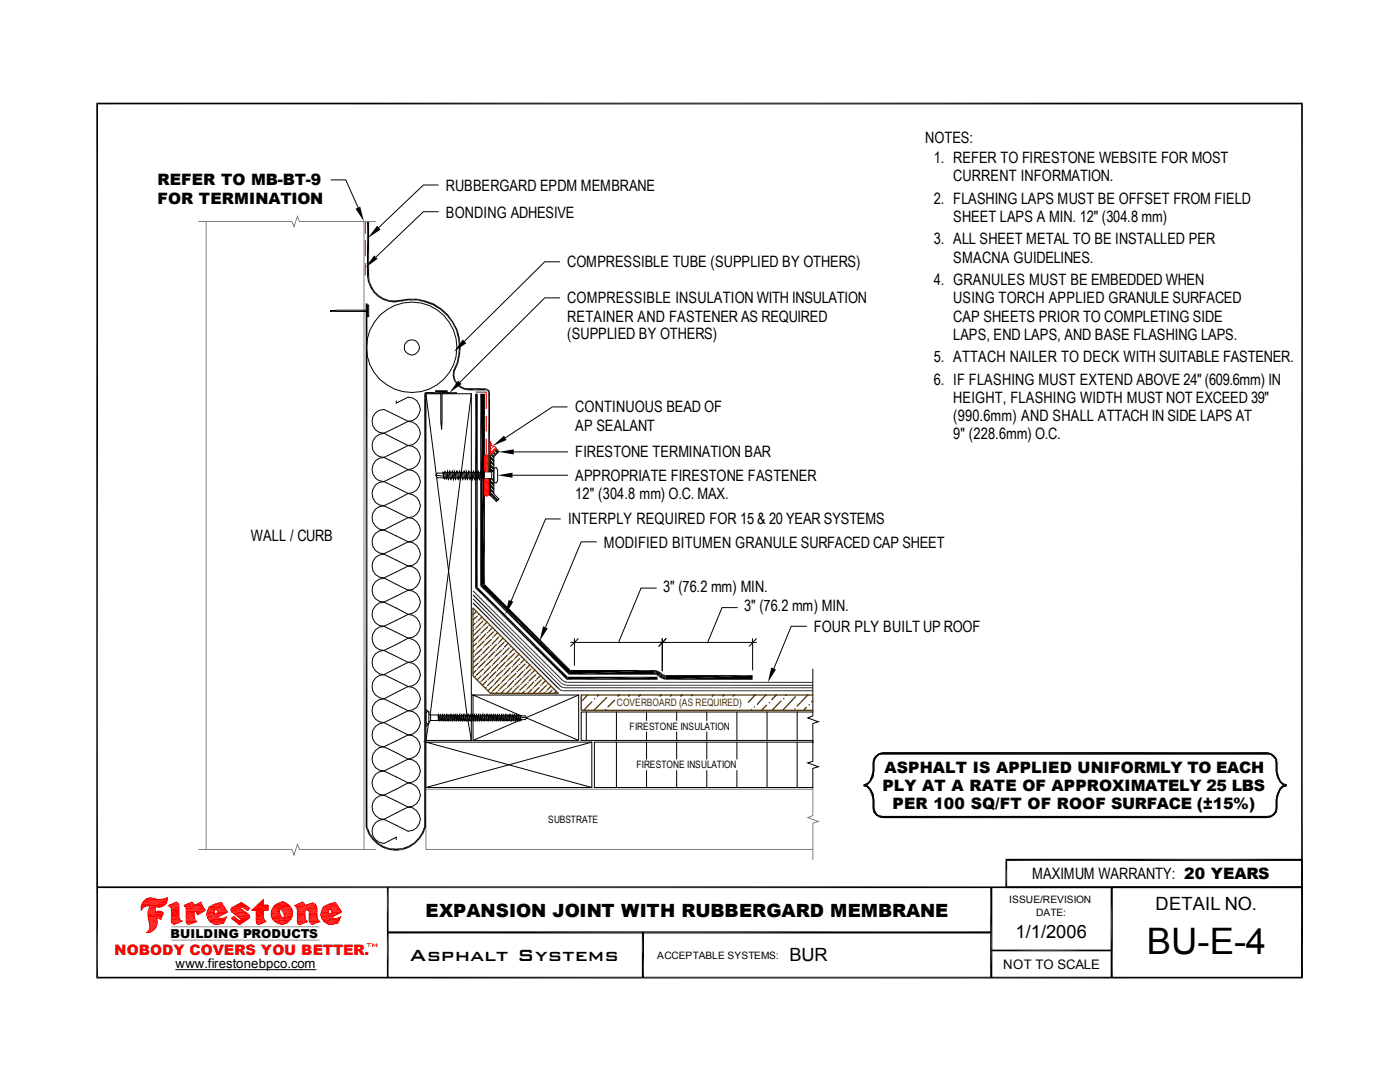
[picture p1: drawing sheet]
<svg xmlns="http://www.w3.org/2000/svg" width="279mm" height="216mm" viewBox="0 0 279 216" stroke-linecap="round" stroke-linejoin="round" font-family="sans-serif">
<defs><g id="words">
<text font-size="7.3" x="228.9" y="190.4">BU-E-4</text>
<text font-size="4.3" x="81.8" y="191.7">Asphalt Systems</text>
<g font-size="3.6">
<text x="84.9" y="182.9">EXPANSION JOINT WITH RUBBERGARD MEMBRANE</text>
<text x="230.6" y="181.6">DETAIL NO.</text>
<text x="157.6" y="191.9">BUR</text>
<text x="202.7" y="187.1">1/1/2006</text>
</g>
<g font-size="3.1">
<text x="184.7" y="28.4">NOTES:</text>
<text x="186.4" y="32.5">1. REFER TO FIRESTONE WEBSITE FOR MOST</text>
<text x="31.4" y="37">REFER TO MB-BT-9</text>
<text x="31.4" y="40.6">FOR TERMINATION</text>
<text x="89" y="38">RUBBERGARD EPDM MEMBRANE</text>
<text x="186.4" y="40.6">2. FLASHING LAPS MUST BE OFFSET FROM FIELD</text>
<text x="190.2" y="36.2">CURRENT INFORMATION.</text>
<text x="89" y="43.4">BONDING ADHESIVE</text>
<text x="190.2" y="44.3">SHEET LAPS A MIN. 12&quot; (304.8 mm)</text>
<text x="113.2" y="53.3">COMPRESSIBLE TUBE (SUPPLIED BY OTHERS)</text>
<text x="186.4" y="48.8">3. ALL SHEET METAL TO BE INSTALLED PER</text>
<text x="190.2" y="52.4">SMACNA GUIDELINES.</text>
<text x="186.4" y="56.9">4. GRANULES MUST BE EMBEDDED WHEN</text>
<text x="113.2" y="60.5">COMPRESSIBLE INSULATION WITH INSULATION</text>
<text x="113.2" y="64.2">RETAINER AND FASTENER AS REQUIRED</text>
<text x="190.2" y="60.5">USING TORCH APPLIED GRANULE SURFACED</text>
<text x="190.2" y="64.2">CAP SHEETS PRIOR TO COMPLETING SIDE</text>
<text x="113.2" y="67.7">(SUPPLIED BY OTHERS)</text>
<text x="190.2" y="67.8">LAPS, END LAPS, AND BASE FLASHING LAPS.</text>
<text x="186.4" y="72.3">5. ATTACH NAILER TO DECK WITH SUITABLE FASTENER.</text>
<text x="186.4" y="76.8">6. IF FLASHING MUST EXTEND ABOVE 24&quot; (609.6mm) IN</text>
<text x="114.8" y="82.3">CONTINUOUS BEAD OF</text>
<text x="190.2" y="80.4">HEIGHT, FLASHING WIDTH MUST NOT EXCEED 39&quot;</text>
<text x="114.8" y="85.9">AP SEALANT</text>
<text x="190.2" y="84.1">(990.6mm) AND SHALL ATTACH IN SIDE LAPS AT</text>
<text x="190.2" y="87.6">9&quot; (228.6mm) O.C.</text>
<text x="114.8" y="95.9">APPROPRIATE FIRESTONE FASTENER</text>
<text x="114.8" y="91.3">FIRESTONE TERMINATION BAR</text>
<text x="114.8" y="99.6">12&quot; (304.8 mm) O.C. MAX.</text>
<text x="50" y="107.9">WALL / CURB</text>
<text x="113.4" y="104.6">INTERPLY REQUIRED FOR 15 &amp; 20 YEAR SYSTEMS</text>
<text x="120.5" y="109.3">MODIFIED BITUMEN GRANULE SURFACED CAP SHEET</text>
<text x="132.3" y="118.1">3&quot; (76.2 mm) MIN.</text>
<text x="148.5" y="122">3&quot; (76.2 mm) MIN.</text>
<text x="162.4" y="126.2">FOUR PLY BUILT UP ROOF</text>
<text x="176.5" y="154.2">ASPHALT IS APPLIED UNIFORMLY TO EACH</text>
<text x="176.1" y="157.8">PLY AT A RATE OF APPROXIMATELY 25 LBS</text>
<text x="178.1" y="161.5">PER 100 SQ/FT OF ROOF SURFACE (±15%)</text>
<text x="206" y="175.4">MAXIMUM WARRANTY: 20 YEARS</text>
</g>
<text font-size="2.9" fill="#f00" x="22.9" y="190.6">NOBODY COVERS YOU BETTER.</text>
<g font-size="2.6">
<text x="35.1" y="193.2">www.firestonebpco.com</text>
<text x="200.2" y="193.3">NOT TO SCALE</text>
</g>
<text font-size="2.5" x="34" y="187.1">BUILDING PRODUCTS</text>
<text font-size="2" fill="#4c3900" x="123.1" y="141">COVERBOARD (AS REQUIRED)</text>
<g font-size="2">
<text x="125.6" y="145.6">FIRESTONE INSULATION</text>
<text x="127" y="153.3">FIRESTONE INSULATION</text>
<text x="109.4" y="164.3">SUBSTRATE</text>
<text x="201.4" y="180.1">ISSUE/REVISION</text>
<text x="206.8" y="182.7">DATE:</text>
<text x="131.1" y="191.3">ACCEPTABLE SYSTEMS:</text>
</g>
<text font-size="1.4" fill="#f00" x="73.2" y="189.1">TM</text>
</g></defs>
<path d="M39.6 44.2h18.7l.4 1 .7-2 .4 1h15.1M41.1 44.2v125.3M72.6 44.2v125.3M162.2 157.5h-77.2v12h77.2M162.2 157.1v5.6l-1 .5 2.1 .7-1.1 .4v7.2M39.6 169.5h18.7l.4 1.1 .7-2.1 .4 1h15.1" fill="none" stroke="#808080" stroke-width=".2"/>
<g fill="none" stroke="#000" stroke-width=".2">
<path d="M66 35.9h3l2.5 5.5M87.5 36.9h-3l-8.9 8.5M80.1 59.9h.1M87.5 42.2h-3l-9.5 9.1M111.7 59.4h-3l-16.9 16.9M111.7 52.2h-3l-16 15.9M73.3 60.9h.3v2.3h-.3zM73.3 61.9h-6l-1.4 .2h7.4M85 78.6l8.2 64.2M87 78h2.2v.1h-2.2zM88 78.1v6.1l.1 1.5 .1-7.6M94.1 78.6l-8.2 64"/>
<path d="M76.6 96.1a2.41 2.41 0 0 0-2.3 2.4 2.41 2.41 0 0 0 2.3 2.4M76.6 91.3a2.41 2.41 0 0 0-2.3 2.4 2.41 2.41 0 0 0 2.3 2.4M76.6 86.4a2.41 2.41 0 0 0-2.3 2.5 2.41 2.41 0 0 0 2.3 2.4M76.6 96.1l4.8 2.4M76.6 91.3l4.8 2.4M76.6 86.4l4.8 2.5M79.1 80v.4l2.3-1.2a2.41 2.41 0 0 1 2.5 2.5 2.41 2.41 0 0 1-2.5 2.4M81.4 98.5a2.41 2.41 0 0 1 2.5 2.4 2.41 2.41 0 0 1-2.5 2.4M81.4 93.7a2.37 2.37 0 0 1 2.5 2.4 2.37 2.37 0 0 1-2.5 2.4M81.4 88.9a2.41 2.41 0 0 1 2.5 2.4 2.41 2.41 0 0 1-2.5 2.4M81.4 84.1a2.41 2.41 0 0 1 2.5 2.4 2.41 2.41 0 0 1-2.5 2.4M81.4 84.1l-4.8-2.4a2.37 2.37 0 0 0-2.3 2.4 2.37 2.37 0 0 0 2.3 2.3"/>
<path d="M81.4 98.5l-4.8 2.4M81.4 93.7l-4.8 2.4M81.4 88.9l-4.8 2.4M81.4 84.1l-4.8 2.3M87 94.8l1.5 .2M88.4 94.2l.2 1.3zM88.4 94.4h-1.1l-.3 .4 .3 .5h1.3M88.5 94.3h.2M88.6 95.3h.3M88.8 94.1l.2 .2 .2 1-.1 .3-.2-.3-.2-1zM89 94.3h.2M89.2 95.3h.1"/>
<path d="M89.3 94l.3 1.3-.1 .4-.2-.4zM89.4 94.3h.3M89.6 95.3h.2M89.7 94l.4 1.3-.1 .4-.3-1.4zM89.9 94.3h.3M90.1 95.3h.2M90.3 94l.1 .3 .1 1.4-.3-1.4zM90.4 94.3h.3M90.5 95.3h.3M90.7 94l.3 1.3-.1 .4-.1-.4zM90.8 94.3h.3M91 95.3h.3"/>
<path d="M91.2 94l.3 1.3-.1 .4-.3-1.4zM91.4 94.3h.2M91.5 95.3h.2M91.7 94l.2 .3v1.4l-.2-.4zM91.9 94.3h.1M91.9 95.3h.3M92.1 94l.4 1.3-.1 .4-.4-1.4zM92.3 94.3h.2M92.5 95.3h.2M92.6 94l.4 1.3-.1 .4-.4-1.4zM92.8 94.3h.2M93 95.3h.1"/>
<path d="M93 94l.4 1.3-.1 .4-.2-.4zM93.2 94.3h.3M93.4 95.3h.2M93.6 94l.3 1.3-.1 .4-.3-1.4zM93.7 94.3h.3M93.9 95.3h.2M94.1 94l.1 .3v1.4l-.2-1.4zM94.2 94.3h.2M94.3 95.3h.3M94.5 94l.3 1.3-.1 .4-.3-1.4zM94.7 94.3h.2M94.8 95.3h.3"/>
<path d="M95 94l.3 1.3-.1 .4-.3-1.4zM95.2 94.3h.2M95.3 95.3h.2M95.4 94l.4 1.3-.1 .4-.2-.4zM95.6 94.3h.2M95.8 95.3h.2M95.9 94l.4 1.3-.1 .4-.4-1.4zM96.3 94.1v1.4h1.8M96.3 94.1h1.8M96.3 94.1l-.2 .2M97.9 94.1v-3.3l1.2-1.2 .5 .5-1 1v7.5l1 1-.5 .5-1.2-1.2v-3.4M97.9 98.3l1.5 1.5"/>
<path d="M97.9 97.5l.7 .7M97.9 96.7l.7 .8M97.9 95.9l.7 .7M97.9 93.6l.5 .4M97.9 92.7l.7 .8M97.9 91.9l.7 .7M97.9 91.1l.7 .8M97.9 98.6l1.3 1.3M97.9 97.8l.7 .7M97.9 97l.7 .7M97.9 96.2l.7 .7M97.9 93.8l.3 .3"/>
<path d="M97.9 93l.7 .7M97.9 92.2l.7 .7M97.9 91.4l.7 .7M98 90.7l.6 .7M98 95.5l.6 .6M98.1 95.5l.5 .3M98.1 90.6l.5 .4M98.4 90.3l.5 .5M98.5 95.8h.1M98.5 90.2l.5 .5M98.6 93.4l.5-.1 .2 .5v2.1l-.2 .5-.5-.1zM98.6 93.9l-.5 .2v1.4"/>
<path d="M98.8 89.9l.4 .5M98.9 89.7l.5 .6M102.3 94.8h11M102.5 90.2h10.8M113.2 81.2h-3l-9.4 6.2M76.6 115.3a2.41 2.41 0 0 0-2.3 2.4 2.41 2.41 0 0 0 2.3 2.4M76.6 105.7a2.37 2.37 0 0 0-2.3 2.4 2.37 2.37 0 0 0 2.3 2.4l4.8-2.4M76.6 100.9a2.41 2.41 0 0 0-2.3 2.4 2.41 2.41 0 0 0 2.3 2.4M76.6 115.3l4.8 2.5M76.6 105.7l4.8 2.4M76.6 100.9l4.8 2.4M81.4 117.8a2.41 2.41 0 0 1 2.5 2.4 2.41 2.41 0 0 1-2.5 2.4"/>
<path d="M81.4 112.9a2.41 2.41 0 0 1 2.5 2.5 2.41 2.41 0 0 1-2.5 2.4M81.4 112.9l-4.8-2.3a2.37 2.37 0 0 0-2.3 2.3 2.37 2.37 0 0 0 2.3 2.4M81.4 108.1a2.41 2.41 0 0 1 2.5 2.4 2.41 2.41 0 0 1-2.5 2.4M81.4 103.3a2.41 2.41 0 0 1 2.5 2.4 2.41 2.41 0 0 1-2.5 2.4M81.4 117.8l-4.8 2.3M81.4 112.9l-4.8 2.4M81.4 103.3l-4.8 2.4M111.8 103.5h-2.9l-6.9 16.4M119 108.1h-3l-7.1 17M131 117.3h-3.1l-4.5 10.9M76.6 139.4a2.37 2.37 0 0 0-2.3 2.4 2.37 2.37 0 0 0 2.3 2.4M76.6 134.6a2.41 2.41 0 0 0-2.3 2.4 2.41 2.41 0 0 0 2.3 2.4"/>
<path d="M76.6 129.8a2.41 2.41 0 0 0-2.3 2.4 2.41 2.41 0 0 0 2.3 2.4M76.6 125a2.41 2.41 0 0 0-2.3 2.4 2.41 2.41 0 0 0 2.3 2.4M76.6 120.1a2.41 2.41 0 0 0-2.3 2.5 2.41 2.41 0 0 0 2.3 2.4M76.6 139.4l4.8 2.4M76.6 134.6l4.8 2.4M76.6 129.8l4.8 2.4M76.6 125l4.8 2.3M76.6 120.1l4.8 2.5M81.4 137a2.41 2.41 0 0 1 2.5 2.4 2.41 2.41 0 0 1-2.5 2.4M81.4 132.2a2.41 2.41 0 0 1 2.5 2.4 2.41 2.41 0 0 1-2.5 2.4M81.4 127.3a2.41 2.41 0 0 1 2.5 2.5 2.41 2.41 0 0 1-2.5 2.4M81.4 122.6a2.37 2.37 0 0 1 2.5 2.4 2.37 2.37 0 0 1-2.5 2.3"/>
<path d="M81.4 137l-4.8 2.4M81.4 132.2l-4.8 2.4M81.4 127.3l-4.8 2.5M81.4 122.6l-4.8 2.4M94.4 138.7v9h21.1v-9h-21.1l9.7 4.1M112.5 137.8h49.7M112.8 137.2h49.4M113 136.7h49.2M113.3 136.1h48.9M113.9 128.2h37.1M114.6 127.4v5.4M115.4 127.4l-1.5 1.5"/>
<path d="M115.5 138.7l-10.4 4.5M132.2 127.4v6.5M132.9 127.4l-1.4 1.5M147.2 121.2h-3.1l-2.9 7M150.2 127.4v6.3M151 127.4l-1.5 1.5M161 125h-3.1l-3.5 8.4M162.2 133.5v9.3l-1 .5 2.1 .7-1.1 .4v3.7h-43.6v9h43.6v-3.8l1.1-.3-2.1-.8 1-.3v-4.2h-46.2v-5.6h46.2M76.6 158.7a2.41 2.41 0 0 0-2.3 2.4 2.41 2.41 0 0 0 2.3 2.4M76.6 153.8a2.41 2.41 0 0 0-2.3 2.5 2.41 2.41 0 0 0 2.3 2.4M76.6 149a2.41 2.41 0 0 0-2.3 2.4 2.41 2.41 0 0 0 2.3 2.4M76.6 144.2a2.41 2.41 0 0 0-2.3 2.4 2.41 2.41 0 0 0 2.3 2.4"/>
<path d="M76.6 158.7l4.8 2.3M76.6 153.8l4.8 2.4M76.6 149l4.8 2.5M76.6 144.2l4.8 2.4M81.4 156.2a2.41 2.41 0 0 1 2.5 2.4 2.41 2.41 0 0 1-2.5 2.4M81.4 151.5a2.37 2.37 0 0 1 2.5 2.3 2.37 2.37 0 0 1-2.5 2.4M81.4 146.6a2.41 2.41 0 0 1 2.5 2.5 2.41 2.41 0 0 1-2.5 2.4M81.4 141.8a2.41 2.41 0 0 1 2.5 2.4 2.41 2.41 0 0 1-2.5 2.4M81.4 156.2l-4.8 2.5M81.4 151.5l-4.8 2.3M81.4 146.6l-4.8 2.4M81.4 141.8l-4.8 2.4"/>
<path d="M85 148.1v9h33.1v-9h-33.1l33.1 9M85 141.6l.6 .5M85.2 142l.4 .1v2.3h-.4l-.2-.3v-1.7zM85.5 144.4l-.5 3.3M85.6 143.9v.3M85.6 142.5l.3 .2M85.6 144.4l-.6 .5M85.9 142.7h1.6v1.1M85.9 142.7v1.1l-.3 .2M85.9 143.8h1.6M87.5 142.6l.3 1.1-.1 .1-.2-.1zM87.5 143.7v.1"/>
<path d="M87.6 142.8h.2M87.8 143.7h.2M87.9 142.6l.2 .2v1l-.3-1zM88.1 142.8h.1M88.1 143.7h.2M88.3 142.6l.3 1.1-.1 .1-.2-.1zM88.4 142.8h.2M88.6 143.7h.1M88.6 142.6l.2 .2v1l-.2-1zM88.8 142.8h.2M88.9 143.7h.2M89.1 142.6l.2 1.1-.1 .1-.1-.1z"/>
<path d="M89.2 142.8h.1M89.3 143.7h.2M89.4 142.6l.2 .2v1l-.3-1zM89.6 142.8h.1M89.7 143.7h.1M89.8 142.6l.3 1.1-.1 .1-.2-.1zM89.9 142.8h.2M90.1 143.7h.2M90.2 142.6l.1 .2v1l-.2-1zM90.3 142.8h.2M90.4 143.7h.2M90.6 142.6l.2 1.2-.2-.1z"/>
<path d="M90.7 142.8h.1M90.8 143.7h.2M90.9 142.6l.2 .2v1l-.3-1zM91.1 142.8h.2M91.2 143.7h.2M91.3 142.6l.1 .2 .1 1-.1-.1zM91.4 142.8h.2M91.5 143.7h.3M91.7 142.6l.2 1.1v.1l-.3-1zM91.8 142.8h.2M91.9 143.7h.2M92 142.6l.2 .2 .1 1-.2-.1z"/>
<path d="M92.2 142.8h.2M92.3 143.7h.2M92.5 142.6l.2 1.1-.1 .1-.2-1zM92.5 142.8h.3M92.7 143.7h.2M92.8 142.6l.2 .2v1l-.1-.1zM93 142.8h.1M93 143.7h.3M93.2 142.6l.3 1.1-.1 .1-.3-1zM93.3 142.8h.3M93.4 143.7l.7 4M93.5 143.7h.1"/>
<path d="M93.6 142.6l.1 .2 .1 1-.2-.1zM93.7 142.8h.2M94 142.6l.2 1.1-.1 .1-.2-1zM94.2 143.7h.2M94.3 142.6l.2 .2 .1 1-.2-.1zM94.3 142.8h-.2v-64.2h-9.1v69.1h9.1v-4h-.3M94.5 142.8h.2M94.6 143.7h.2M94.7 142.6l.3 1.1-.1 .1-.2-1zM94.8 142.8h.3M95 143.7h.2M95.1 142.6l.1 .2 .1 1-.1-.1z"/>
<path d="M95.2 142.8h.2M95.3 143.7h.3M95.5 142.6l.3 1.1-.1 .1-.3-1zM95.6 142.8h.2M95.8 143.7h.1M95.8 142.6l.2 .2 .1 1-.2-.1zM96 142.8h.2M96.1 143.7h.2M96.3 142.6l.2 1.1-.1 .1-.1-.1zM96.4 142.8h.2M96.5 143.7h.2M96.6 142.6l.2 .2v1z"/>
<path d="M96.8 142.8h.1M96.9 143.7h.1M97 142.6l.3 1.1-.1 .1-.2-.1zM97.1 142.8h.3M97.3 143.7h.2M97.4 142.6l.1 .2v1zM97.5 142.8h.2M97.6 143.7h.2M97.8 142.6l.2 1.1v.1l-.2-.1zM97.9 142.8h.1M98 143.7h.2M98.1 142.6l.2 .2v1l-.3-1z"/>
<path d="M98.3 142.8h.2M98.4 143.7h.2M98.6 142.6l.2 1.1-.1 .1-.1-.1zM98.6 142.8h.2M98.8 143.7h.2M98.9 142.6l.2 .2v1l-.3-1zM99.1 142.8h.1M99.1 143.7h.2M99.3 142.6l.3 1.1-.1 .1-.2-.1zM99.4 142.8h.2M99.6 143.7h.1M99.7 142.6l.1 .2v1l-.2-1z"/>
<path d="M99.8 142.8h.2M99.9 143.7h.2M100.1 142.6l.2 1.1-.1 .1-.1-.1zM100.2 142.8h.1M100.3 143.7h.2M100.4 142.6l.2 .2v1l-.3-1zM100.6 142.8h.2M100.7 143.7h.1M100.8 142.6l.3 1.1-.1 .1-.2-.1zM100.9 142.8h.2M101.1 143.7h.2M101.2 142.6l.1 .2v1l-.2-1z"/>
<path d="M101.3 142.8h.2M101.4 143.7h.2M101.6 142.6l.2 1.2-.2-.1zM101.7 142.8h.2M101.8 143.7h.2M101.9 142.6l.2 .2v1l-.2-1zM102.1 142.8h.2M102.2 143.7h.2M102.4 142.6l.1 1.2-.1-.1zM102.4 142.8h.2M102.5 143.7h.3M102.7 142.6l.2 .2v1l-.3-1z"/>
<path d="M102.9 142.8h.1M103 143.7h.1M103 142.6l.2 .2 .1 1-.2-.1zM103.2 142.8h.2M103.3 143.7h.2M103.5 142.7l.2 1-.1 .1-.2-1zM103.5 142.8h.3M103.7 143.7h.2l-9.5 4M103.8 142.7l.2 1.1zM103.9 142.8h.9l.4 .5-.4 .3h-.8M103.9 143.1l1.3 .2M105.1 143.3l10.4 4.4"/>
<path d="M117 142.1v5.6M118.1 148.1l-33.1 9M123 142.1v5.6M123 148.1v9M129 142.1v1.7M129 146v1.7M129 148.1v3.4M129 153.8v3.3M135 142.1v1.7M135 146v1.7M135 148.1v3.4M135 153.8v3.3"/>
<path d="M141.1 142.1v1.7M141.1 146v1.7M141.1 148.1v3.4M141.1 153.8v3.3M147.1 142.1v5.6M147.1 148.1v3.4M147.1 153.8v3.3M153.1 142.1v5.6M153.1 148.1v9M159.1 142.1v5.6M159.1 148.1v9M76.6 163.5a2.41 2.41 0 0 0-2.3 2.4 2.41 2.41 0 0 0 2.3 2.4l2.5-1.3v.6"/>
<path d="M81.4 161a2.41 2.41 0 0 1 2.5 2.4 2.41 2.41 0 0 1-2.5 2.5l-4.8-2.4M81.4 161l-4.8 2.5"/>
<circle cx="82.2" cy="69.3" r="9"/>
<circle cx="82.2" cy="69.3" r="1.52"/>
</g>
<g fill="none" stroke="#4c3900" stroke-width=".25">
<path d="M94.4 121.3l17 17h-13.5l-3.5-3.4zM94.5 121.6h.1M94.5 125.8l-.1 .1M94.6 131h.1M94.7 125.6h.1M94.7 129.8l-.3 .3M94.8 124.4l-.4 .4M94.8 135h.1M95 129.5h.1M95 133.8l-.6 .6M95.1 122l-.7 .7M95.1 124.1h.1"/>
<path d="M95.1 128.4l-.7 .6M95.2 122.9l-.8 .8M95.2 133.5h.1M95.4 128.1h.1M95.4 132.3l-1 1M95.5 122.6h.1M95.5 126.9l-1.1 1.1M95.7 132.1h.1M95.8 126.7h.1M95.8 130.9l-1.3 1.3M95.9 125.4l-1.3 1.3M95.9 136.1h.1"/>
<path d="M96 130.6h.1M96 134.9l-.8 .7M96.2 123.1l-.8 .8M96.2 125.1h.1M96.2 129.5l-1.4 1.2M96.4 124l-1.4 1.3M96.4 134.6h.1M96.4 129.1h.1M96.4 133.4l-1.3 1.3M96.6 123.7h.1M96.6 127.9l-1.4 1.4M96.7 133.1h.1"/>
<path d="M96.9 127.7h.1M96.9 131.9l-1.4 1.4M96.9 126.5l-1.2 1.3M96.9 137.2h.1M97.1 131.7h.1M97.1 135.9l-.8 .8M97.2 124.1l-.8 .8M97.3 126.2h.1M97.3 130.5l-1.4 1.3M97.4 125.1l-1.4 1.2M97.4 135.6h.1M97.5 130.2h.1"/>
<path d="M97.5 134.5l-1.3 1.3M97.6 124.8h.1M97.6 129l-1.2 1.4M97.8 134.2h.1M97.9 128.8h.1M97.9 133l-1.3 1.4M98 127.6l-1.3 1.3M98 138.2h.1M98.2 132.8h.1M98.2 137l-.8 .8M98.3 125.2l-.8 .8M98.3 127.3h.1"/>
<path d="M98.3 131.6l-1.4 1.2M98.5 126.1l-1.4 1.3M98.5 136.7h.1M98.6 131.3h.1M98.6 135.6l-1.3 1.2M98.7 125.8h.1M98.7 130l-1.3 1.4M98.8 135.3h.1M99 129.8h.1M99 134l-1.4 1.4M99.1 128.6l-1.3 1.4M99.2 133.8h.1"/>
<path d="M99.2 138.1l-.2 .2M99.3 126.2l-.7 .8M99.4 128.4h.1M99.4 132.6l-1.4 1.3M99.5 127.2l-1.3 1.3M99.5 137.8h.1M99.7 132.3h.1M99.7 136.6l-1.4 1.3M99.7 126.9h.1M99.7 131.1l-1.2 1.4M99.9 136.3h.1M100 130.9h.1"/>
<path d="M100 135.1l-1.3 1.4M100.2 129.7l-1.4 1.3M100.3 134.9h.1M100.4 127.3l-.7 .8M100.4 129.5h.1M100.4 133.7l-1.3 1.3M100.6 128.2l-1.4 1.3M100.7 133.4h.1M100.7 137.7l-.7 .6M100.8 127.9h.1M100.8 132.2l-1.3 1.3M100.9 137.4h.1"/>
<path d="M101.1 131.9h.1M101.1 136.2l-1.4 1.3M101.3 130.7l-1.4 1.4M101.3 135.9h.1M101.4 128.4l-.7 .7M101.5 130.5h.1M101.5 134.7l-1.3 1.4M101.6 129.3l-1.3 1.3M101.8 134.5h.1M101.9 129h.1M101.9 133.3l-1.3 1.3M102.2 133h.1"/>
<path d="M102.2 137.2l-1.1 1.1M102.3 131.8l-1.4 1.3M102.4 137h.1M102.5 129.5l-.7 .7M102.5 131.6h.1M102.5 135.8l-1.2 1.4M102.7 130.4l-1.4 1.3M102.8 135.6h.1M103 130h.1M103 134.4l-1.4 1.2M103.2 134h.1M103.2 138.3h.1"/>
<path d="M103.4 132.8l-1.4 1.4M103.5 138.1h.1M103.6 130.5l-.8 .8M103.6 132.6h.1M103.6 136.8l-1.3 1.4M103.7 131.4l-1.3 1.4M103.9 136.6h.1M104.1 131.1h.1M104.1 135.4l-1.4 1.3M104.3 135.1h.1M104.4 133.9l-1.3 1.4M104.6 131.6l-.7 .7"/>
<path d="M104.6 133.7h.1M104.6 137.9l-.4 .4M104.8 132.5l-1.3 1.3M105 137.7h.1M105.1 132.2h.1M105.1 136.5l-1.4 1.3M105.3 136.2h.1M105.5 135l-1.4 1.3M105.7 132.7l-.7 .7M105.7 134.7h.1M105.9 133.5l-1.3 1.4M106.2 133.3h.1"/>
<path d="M106.2 137.5l-.9 .8M106.4 137.2h.1M106.5 136.1l-1.3 1.3M106.8 133.7l-.8 .8M106.8 135.8h.1M106.9 134.6l-1.3 1.3M107.2 134.4h.1M107.4 138.3h.1M107.6 137.2l-1.2 1.1M107.9 134.8l-.8 .8M107.9 136.8h.1M108 135.6l-1.3 1.4"/>
<path d="M108.3 135.4h.1M108.6 138.2l-.1 .1M108.9 135.8l-.8 .8M109 137.9h.1M109.1 136.7l-1.4 1.4M109.3 136.5h.1M110 136.9l-.8 .8M110.2 137.8l-.6 .5M110.4 137.5h.1M111 137.9l-.3 .4M117.3 138.7l-1.1 1.1M118.6 139.4h.1"/>
<path d="M119.4 138.7l-.2 .2M121.1 139.2l-2.6 2.5M122.7 139.7l-1.4 1.4M123.5 138.7l-.1 .2M125.6 138.7l-.1 .2M127.8 138.7l-.3 .2M131.9 138.7l-.2 .2M134 138.7l-.2 .2M136.1 138.7l-.2 .2M138.2 138.7l-.2 .2M142.4 138.7l-.2 .2M144.4 138.7l-.1 .2"/>
<path d="M146.6 138.7l-.3 .2M150.7 138.7l-1.3 1.4M152.8 138.7l-1.7 1.8M154.9 138.7l-.9 .9M155.9 139.9l-1.8 1.8M156.4 139.4h.1M157 138.7l-.1 .1M158.7 139l-2.5 2.7M161.2 138.7l-2.1 2.2M162.2 138.7h-46.2v3h46.2M162.2 139.8l-.2 .2M118.1 140l-1.6 1.7"/>
<path d="M120.8 141.6h.1M150 141.6l-.1 .1M150.5 141.1h.1M153 140.7l-1 1M153.5 140.2h.1M158.6 141.5h.1M161 141.1l-.6 .6M161.5 140.6h.1"/>
</g>
<g fill="#000">
<path d="M71 41.7l.9-.5 .7 3zM73.2 54.9h.5l-.3 1.2zM73.4 56.1l.3-.1 .1 1.2zM73.7 54.9v1.1l-.3 .1zM73.7 56l.5 1.1-.4 .1zM73.8 57.2l.4-.1 .2 1.2zM74.2 57.1l.6 1-.4 .2zM74.4 58.3l.4-.2 .5 1zM74.8 58.1l.7 .7-.2 .3zM75.3 59.1l.2-.3 .8 1zM74.7 51l.7 .6-2.5 1.8zM75.5 58.8l1 .6-.2 .4z"/>
<path d="M75.3 45l.6 .8-2.5 1.7zM76.5 59.4l1 .8-1.2-.4zM76.5 59.4l1.1 .5-.1 .3zM77.6 59.9h1.1v.5zM78.7 59.9h1.1v.3zM79.8 59.9l1.7-.3v.3zM79.8 59.9h1.7l-1.6 .3zM81.5 59.6h1.8v.3zM81.5 59.6l1.8 .3h-1.8zM77.6 59.9l1.1 .5-1.2-.2zM78.7 59.9l1.1 .3-1.1 .2zM84.7 78.6l.3 .9h-.3z"/>
<path d="M84.8 78.3l.2 .3h-.3zM83.3 59.6l1.6 .8-1.6-.5zM84.7 78.6h.3v.9zM84.8 78.3l.2-.1v.4zM83.3 59.6l1.8 .4-.2 .4zM85.1 60l1.4 1-1.6-.6zM85.1 60l1.6 .6-.2 .4zM86.7 60.6l1.3 1.3-1.5-.9zM86.7 60.6l1.5 1-.2 .3zM88 61.9l.2-.3 1 1.5zM88.2 61.6l1.3 1.2-.3 .3zM89.5 62.8l.8 1.6-1.1-1.3z"/>
<path d="M90.3 74.8h.4l-.2 1zM91.1 72.5l.3 .1-1 1.3zM90.4 73.9l.4 .1-.5 .8zM89.5 62.8l1 1.5-.2 .1zM90.5 75.8l.3-.1 .2 .9zM90.7 74.8l.1 .9-.3 .1zM91.4 72.6l-.6 1.5-.4-.2zM90.8 74l-.1 .8h-.4zM90.8 75.7l.5 .8-.3 .1zM90.3 64.4l.2-.1 .5 1.7zM91 76.6l.3-.1 .4 .8zM91.4 70.9l.4 .1-.7 1.5z"/>
<path d="M91.3 76.5l.6 .5-.2 .3zM90.5 64.3l.9 1.6-.4 .1zM91 66l.4-.1v1.7zM91.8 71l-.4 1.6-.3-.1zM91.6 69.3h.3l-.5 1.6zM91.4 75.9l.7 .7-2.4 1.8zM91.4 67.6h.4l-.2 1.7zM91.9 77l.6 .7-.8-.4zM91.4 65.9l.4 1.7h-.4zM91.9 69.3l-.1 1.7-.4-.1zM91.9 77l.7 .4-.1 .3zM91.8 67.6l.1 1.7h-.3z"/>
<path d="M92.4 67.7l.6 .8-2.4 1.7zM92.6 77.4l.9 .5-1-.2zM92.6 77.4l.9 .1v.4zM95.8 78.6l1 38-1 .3zM95.8 78.6h1v38zM96.9 77.5l.3 .4h-.3zM97.4 77.6v.5l-.2-.2zM96.9 77.5l.5 .1-.2 .3zM97.4 78.1l.3-.1-.2 .4zM97.5 78.4l.3 1.2h-.3zM97.4 77.6l.3 .4-.3 .1zM97.7 78l.1 .4h-.3z"/>
<path d="M97.5 78.4h.3v1.2zM98.3 89l2.3-2 .5 .8zM99.3 94.8l3-.5v1zM99.5 90.2l3-.5v1zM94.8 78.6l.5 38.6-.5 .1zM94.8 78.6h.5v38.6zM95.8 116.9l18.1 16.8-.4 .9zM95.8 116.9l1-.3 17.1 17.1zM101.5 119.7l.9 .4-1.6 2.6zM108.4 125l.9 .4-1.6 2.5zM111.4 137.5l.2-.2 .3 .5zM94.3 120.4l17.3 16.9-.2 .2z"/>
<path d="M111.6 137.3l.4 .4-.1 .1zM94.3 120.4l.2-.2 17.1 17.1zM111.8 136.7l.4 .5-.5-.3zM94.3 119.5l17.5 17.2-.1 .2zM111.8 136.7l.5 .4-.1 .1zM94.3 119.5h.2l17.3 17.2zM111.9 136.3l.1-.1 .4 .5zM94.3 118.8l17.7 17.4-.1 .1zM112 137.7l.5 .2-.6-.1zM112 136.2l.5 .3-.1 .2zM94.5 118.6l17.5 17.6-17.7-17.4zM112 137.7l.5 .1v.1z"/>
<path d="M112.1 135.7l.2-.1 .4 .5zM94.3 117.9l18 17.7-.2 .1zM112.3 137.1l.5 .2-.6-.1zM112.3 135.6l.4 .3v.2zM94.3 117.9h.2l17.8 17.7zM112.3 137.1l.5 .1v.1zM112.5 136.5l.5 .3-.6-.1zM112.5 136.5l.5 .2v.1zM112.7 135.9l.6 .3-.6-.1zM112.7 135.9l.6 .2v.1zM94.8 117.3l18.5 17.7-.2 .6zM94.8 117.3l.5-.1 18 17.8z"/>
<path d="M113.5 134.6l17.1-.9v.9zM113.9 133.7h16.7l-17.1 .9zM130.6 133.7l.4 1-.4-.1zM113.1 135.6l18.1-.6v.6zM113.3 135h17.9l-18.1 .6zM131.3 133.9v1l-.3-.2zM130.6 133.7l.7 .2-.3 .8zM131.3 134.9l.9-.4-.7 .5zM131.5 135l.7-.5v1zM131.3 133.9l.7 .4-.7 .6zM131.3 134.9l.7-.6 .2 .2zM132.2 134.5l.3 .1-.3 .9z"/>
<path d="M132.5 134.6l.3 1-.6-.1zM132.5 134.6l.3 .1v.9zM132.8 134.7h17.4l-17.4 .9zM132.8 135.6l17.4-.9v.9zM153.9 133.2l1 .4-1.7 2.5zM73 165l.3-.1 .2 1.5zM73.3 164.9l.5 1.3-.3 .2zM73.5 166.4l.3-.2 .5 1.3zM73.8 166.2l.7 1-.2 .3zM74.5 167.2l.7 1.2-.9-.9zM74.5 167.2l.9 .9-.2 .3zM75.2 168.4l.2-.3 1 1.1z"/>
<path d="M75.4 168.1l1.1 .7-.1 .4zM76.5 168.8l1.1 .8-1.2-.4zM76.5 168.8l1.2 .4-.1 .4zM77.7 169.2l1.3 .6-1.4-.2zM77.7 169.2l1.3 .1v.5zM79 169.3l1.3 .3-1.3 .2zM79 169.3l1.3-.1v.4zM80.3 169.2l1.1-.4 .2 .4zM80.3 169.2h1.3l-1.3 .4zM81.4 168.8l1.1-.7 .3 .3zM81.4 168.8l1.4-.4-1.2 .8zM83.5 167.2l.2 .3-1.2 .6z"/>
<path d="M82.5 168.1l1.2-.6-.9 .9zM84.2 166.2l.3 .2-1 .8zM83.5 167.2l1-.8-.8 1.1zM84.7 164.9l.3 .1-.8 1.2zM85 165l-.5 1.4-.3-.2z"/>
</g>
<path d="M19.2 20.7h240.8M19.4 20.5v174.7M259.8 20.5v174.7M73.2 60.5v104.6M84.8 79.5v85.6M85 78.4h3M88.2 78.4h3M97.6 79.6v14.5M19.4 177h240.6M77.4 177v18.1M19.2 195.1h240.8M197.8 189.7h24.1" fill="none" stroke="#000" stroke-width=".34"/>
<g fill="none" stroke="#f00" stroke-width=".2">
<path d="M72.9 44.2v2.4M72.9 48v3.1M72.9 52.6v2.3M95 78.2h2v3.3M96.8 94.1v-3l.1-.3h.2h.3l.1 .3v3M96.8 95.5v3.1l.1 .3 .2 .1 .3-.1 .1-.3v-3.1M96.8 98.6l.3 .4M96.8 98.3l.6 .6M96.8 98l.7 .6M96.8 97.6l.7 .7M96.8 97.4l.7 .6M96.8 97l.7 .7"/>
<path d="M96.8 96.7l.7 .7M96.8 96.4l.7 .6M96.8 96l.7 .7M96.8 95.8l.7 .6M96.8 93.8l.2 .3M96.8 93.5l.6 .6M96.8 93.2l.7 .7M96.8 92.9l.7 .7M96.8 92.5l.7 .7M96.8 92.2l.7 .7M96.8 91.9l.7 .7M96.8 91.6l.7 .7"/>
<path d="M96.8 91.3l.7 .6M96.8 91l.7 .6M96.9 95.5l.6 .6M96.9 90.8l.6 .5M97 83.1v2.9M97 87.5v3.3M97.2 95.5l.3 .3M97.3 90.8l.1 .1M97.9 88.1l.2 .8 .7 .3 .3 .4-1.2 1.2zM98 88.4l-.1 .1M98.1 88.8l-.2 .3M98.6 89.1l-.7 .6"/>
<path d="M99 89.3l-1.1 1.1"/>
</g>
<path d="M73.4 44.2v10.7M93.5 77.7h3.4M97.7 95.5v3.4M197.8 177v18.1M221.9 177v18.1M77.4 186.1h120.4M128.3 186v9.1" fill="none" stroke="#000" stroke-width=".42"/>
<g fill="#f00">
<path d="M60.1 180.2l.3-.2 .1 .2z"/>
<path d="M59.8 180.3h.9z"/>
<path d="M60.1 180.2l.6 .1z"/>
<path d="M62 180.3h.7z"/>
<path d="M59.2 180.5l.6-.2 1 .2z"/>
<path d="M59.8 180.3h.9l.1 .2z"/>
<path d="M61.3 180.5l.7-.2 1 .2z"/>
<path d="M62 180.3h.7l.3 .2z"/>
</g>
<path d="M58.8 180.6h2.1" fill="none" stroke="#f00" stroke-width=".2"/>
<path d="M59.2 180.5h1.6l.1 .2z" fill="#f00"/>
<path d="M60.9 180.6h2.2" fill="none" stroke="#f00" stroke-width=".2"/>
<path d="M61.3 180.5h1.7l.1 .2z" fill="#f00"/>
<path d="M58.8 180.7h4.3M59.2 181.1h4M59.4 181.5h3.8" fill="none" stroke="#f00" stroke-width=".2"/>
<path d="M58.8 180.8h4.4M59.3 181.4h3.9" fill="none" stroke="#f00" stroke-width=".34"/>
<g fill="#f00">
<path d="M59.4 181.5l1.6 .1z"/>
<path d="M59.4 181.5h1.9z"/>
<path d="M61.3 181.5l1.9 .1z"/>
<path d="M59.4 181.6l1.5 .1z"/>
<path d="M59.4 181.6h1.6z"/>
<path d="M61.3 181.6l1.9 .1z"/>
<path d="M59.4 181.7h1.5z"/>
<path d="M61.6 181.7h1.6z"/>
<path d="M59.4 181.7l1.5 .3h-1.5z"/>
<path d="M59.4 181.7h1.5v.3z"/>
<path d="M61.6 181.7l1.6 .3h-1.5z"/>
<path d="M61.6 181.7h1.6v.3z"/>
<path d="M59.4 182l1.5 .9h-1.5z"/>
<path d="M59.4 182h1.5v.9z"/>
<path d="M61.7 182l1.5 .9h-1.5z"/>
<path d="M61.7 182h1.5v.9z"/>
<path d="M59.4 182.9h1.5z"/>
<path d="M61.7 182.9h1.6z"/>
<path d="M59.4 182.9l1.5 .3h-1.5z"/>
<path d="M59.4 182.9h1.5v.3z"/>
<path d="M61.7 182.9l1.6 .3h-1.6z"/>
<path d="M61.7 182.9h1.6v.3z"/>
<path d="M59.4 183.2h1.5z"/>
<path d="M61.7 183.2h1.6z"/>
<path d="M59.4 183.2l1.6 .3h-1.6z"/>
<path d="M59.4 183.2h1.5l.1 .3z"/>
<path d="M61.7 183.2l1.7 .3h-1.7z"/>
<path d="M61.7 183.2h1.6l.1 .3z"/>
<path d="M59.4 183.5h1.6z"/>
<path d="M61.7 183.5h1.7z"/>
<path d="M59.4 183.5l1.7 .1h-1.7z"/>
<path d="M59.4 183.5h1.6l.1 .1z"/>
<path d="M61.7 183.5l1.9 .1h-1.9z"/>
<path d="M61.7 183.5h1.7l.2 .1z"/>
<path d="M59.4 183.6l1.7 .1z"/>
<path d="M61.7 183.6l1.9 .1z"/>
<path d="M59.4 183.7h1.7z"/>
<path d="M61.7 183.7h1.9z"/>
</g>
<path d="M59.4 183.8h2M59.4 183.9h2M61.7 183.8h2.1M61.8 183.9h2" fill="none" stroke="#f00" stroke-width=".2"/>
<path d="M61.8 183.9h2z" fill="#f00"/>
<path d="M61.8 183.9h2" fill="none" stroke="#f00" stroke-width=".2"/>
<path d="M59.4 183.9l1.3 .2h-1.3z" fill="#f00"/>
<path d="M59.4 184h2" fill="none" stroke="#f00" stroke-width=".25"/>
<g fill="#f00">
<path d="M61.8 183.9l1.3 .2h-1.2z"/>
<path d="M61.8 183.9h2l-.7 .2z"/>
<path d="M59.4 184.1l1 .2h-1z"/>
<path d="M59.4 184.1h1.3l-.3 .2z"/>
<path d="M61.9 184.1l.9 .2h-.7z"/>
<path d="M61.9 184.1h1.2l-.3 .2z"/>
<path d="M59.4 184.3l.5 .2z"/>
<path d="M59.4 184.3h1l-.5 .2z"/>
<path d="M62.1 184.3h.7l-.5 .2z"/>
<path d="M59.8 184.5h.1z"/>
</g>
<path d="M58.8 180.7l1.6-.7 .3 .3 .2 .4 1.5-.5 .6 .3 .2 .7v1.7l.2 .6 .4 .4-1.5 .6-.4-.4-.2-.5v-1.6l-.1-.3-.3-.2-.4 .2v1.2l.1 .6 .4 .4-1.5 .6-.5-.2v-2.8l-.2-.5z" fill="none" stroke="#f00" stroke-width=".2"/>
<g fill="#f00">
<path d="M29.6 179.2h1.1z"/>
<path d="M33 179.2h.4z"/>
<path d="M29.2 179.4l.4-.2 1.5 .2z"/>
<path d="M29.6 179.2h1.1l.4 .2z"/>
<path d="M32.6 179.4l.4-.2 .4 .2z"/>
<path d="M33 179.2h.4v.2z"/>
</g>
<path d="M29.1 179.4h2.1" fill="none" stroke="#f00" stroke-width=".2"/>
<g fill="#f00">
<path d="M29.2 179.4h2z"/>
<path d="M32.6 179.4h.8z"/>
</g>
<path d="M29.1 179.4h2.1" fill="none" stroke="#f00" stroke-width=".2"/>
<g fill="#f00">
<path d="M32.5 179.4h.9z"/>
<path d="M32.6 179.4h.8z"/>
</g>
<path d="M29 179.5h2.4" fill="none" stroke="#f00" stroke-width=".2"/>
<g fill="#f00">
<path d="M31.9 179.5h1.5z"/>
<path d="M32.5 179.4l.9 .1z"/>
</g>
<path d="M29 179.5h2.7" fill="none" stroke="#f00" stroke-width=".2"/>
<g fill="#f00">
<path d="M31.7 179.5h1.7z"/>
<path d="M31.9 179.5h1.5z"/>
</g>
<path d="M28.5 179.9h4.9M28.8 179.6h4.6M28.4 180.1h4.9" fill="none" stroke="#f00" stroke-width=".25"/>
<path d="M28.2 180.5h5" fill="none" stroke="#f00" stroke-width=".42"/>
<path d="M28.2 180.7h4.6" fill="none" stroke="#f00" stroke-width=".2"/>
<path d="M28.2 180.8h1.1z" fill="#f00"/>
<path d="M29.3 180.8h3.4" fill="none" stroke="#f00" stroke-width=".2"/>
<g fill="#f00">
<path d="M28.2 180.8h.9z"/>
<path d="M28.2 180.8h1.1z"/>
</g>
<path d="M29.4 180.8h3.2" fill="none" stroke="#f00" stroke-width=".2"/>
<g fill="#f00">
<path d="M28.2 180.8l.7 .1h-.7z"/>
<path d="M28.2 180.8h.9l-.2 .1z"/>
</g>
<path d="M30 180.8h2.5" fill="none" stroke="#f00" stroke-width=".2"/>
<g fill="#f00">
<path d="M28.2 180.9h.7z"/>
<path d="M30 180.9h1z"/>
<path d="M31 180.9h1.3z"/>
<path d="M28.2 180.9l.6 .1z"/>
<path d="M30 180.9l1 .1h-1.1z"/>
<path d="M30 180.9l1 .1z"/>
<path d="M31.2 180.9h1.1z"/>
<path d="M28.2 181h.4z"/>
<path d="M28.2 181h.6z"/>
<path d="M29.9 181h1.1z"/>
<path d="M28.2 181l.1 .4z"/>
<path d="M28.2 181h.4l-.3 .4z"/>
<path d="M29.9 181l1 .4h-1.2z"/>
<path d="M29.9 181h1.1l-.1 .4z"/>
<path d="M28.2 181.4v.2z"/>
<path d="M29.7 181.4l1.3 .2h-1.3z"/>
<path d="M29.7 181.4h1.2l.1 .2z"/>
<path d="M29.7 181.6l1.3 .2h-1.4z"/>
<path d="M29.7 181.6h1.3v.2z"/>
<path d="M29.5 181.9h1.5z"/>
<path d="M29.6 181.8l1.4 .1z"/>
<path d="M31.4 181.9h.9z"/>
<path d="M29.5 181.9l1.5 .1h-1.5z"/>
<path d="M29.5 181.9h1.5v.1z"/>
<path d="M31.1 182l.3-.1 1 .1z"/>
<path d="M31.4 181.9h.9l.1 .1z"/>
<path d="M29.5 182h1.5z"/>
<path d="M31 182h1.5z"/>
<path d="M31.1 182h1.4z"/>
</g>
<path d="M29.5 182.1h3.1" fill="none" stroke="#f00" stroke-width=".2"/>
<g fill="#f00">
<path d="M29.5 182.2l2.8 .8h-2.8z"/>
<path d="M29.5 182.2h3.1l-.3 .8z"/>
</g>
<path d="M29.5 183.1h2.8" fill="none" stroke="#f00" stroke-width=".2"/>
<path d="M29.5 183.2l1.7 .1z" fill="#f00"/>
<path d="M29.5 183.3h2.2" fill="none" stroke="#f00" stroke-width=".2"/>
<g fill="#f00">
<path d="M31.7 183.2l.4 .1z"/>
<path d="M31.7 183.2h.5z"/>
<path d="M29.5 183.3l1.8 .2h-1.7z"/>
<path d="M29.5 183.3h1.7l.1 .2z"/>
<path d="M31.9 183.3h.2v.2z"/>
<path d="M29.6 183.5l1.8 .2h-1.7z"/>
<path d="M29.6 183.5h1.7l.1 .2z"/>
<path d="M29.7 183.7l1.7 .4h-1.6z"/>
<path d="M29.7 183.7h1.7v.4z"/>
<path d="M29.8 184.1l1.6 .1z"/>
<path d="M29.8 184.2l1.5 .2h-1.4z"/>
<path d="M29.8 184.2h1.6l-.1 .2z"/>
<path d="M29.9 184.4l1.3 .3h-1.3z"/>
<path d="M29.9 184.4h1.4l-.1 .3z"/>
<path d="M29.9 184.7l1.3 .3h-1.3z"/>
<path d="M29.9 184.7h1.3v.3z"/>
<path d="M29.9 185l1.1 .3h-1.1z"/>
<path d="M29.9 185h1.3l-.2 .3z"/>
<path d="M29.9 185.3l.7 .3h-.9z"/>
<path d="M29.9 185.3h1.1l-.4 .3z"/>
<path d="M29.7 185.6l.8 .2h-.9z"/>
<path d="M29.7 185.6h.9l-.1 .2z"/>
<path d="M29.3 186l.3-.2 .4 .2z"/>
<path d="M29.6 185.8h.9l-.5 .2z"/>
<path d="M29.3 186h.7l-.8 .1z"/>
</g>
<path d="M28.2 181.6h.1M28.5 180a1.87 1.87 0 0 1 2.6-.6h1.5l.8-.2a1.7 1.7 0 0 1-2.4 1.7v1.1l.6-.2 .7 .1 .3 .3-.5 1.3-.4-.3-.5 .1a2.04 2.04 0 0 1-2 2.8 1.49 1.49 0 0 0 .6-2l-.3-1.1v-1.1l.5-1.1h-.7l-.7 .2-.4 .6v-.8z" fill="none" stroke="#f00" stroke-width=".2"/>
<g fill="#f00">
<path d="M43.9 180.2l.3-.1z"/>
<path d="M43.7 180.2h.5z"/>
<path d="M43.9 180.2h.3z"/>
<path d="M42.9 180.3l.8-.1 .6 .1z"/>
<path d="M43.7 180.2h.5l.1 .1z"/>
</g>
<path d="M42.2 180.5h2.3" fill="none" stroke="#f00" stroke-width=".34"/>
<g fill="#f00">
<path d="M42.9 180.3h1.4l.2 .4z"/>
<path d="M41.7 181.2l.5-.5 2.7 .5z"/>
<path d="M42.2 180.7h2.3l.4 .5z"/>
</g>
<path d="M41.6 181.3h3.4" fill="none" stroke="#f00" stroke-width=".2"/>
<g fill="#f00">
<path d="M41.6 181.4l1.2 .3h-1.4z"/>
<path d="M41.6 181.4h1.5l-.3 .3z"/>
</g>
<path d="M43.1 181.5h2.1" fill="none" stroke="#f00" stroke-width=".34"/>
<g fill="#f00">
<path d="M41.4 181.7l1.4 .2h-1.5z"/>
<path d="M41.4 181.7h1.4v.2z"/>
<path d="M43.3 181.7l2 .2h-1.9z"/>
<path d="M43.3 181.7h1.9l.1 .2z"/>
<path d="M41.3 181.9h1.5z"/>
<path d="M43.4 181.9h2z"/>
<path d="M43.5 181.9h1.9z"/>
<path d="M41.3 181.9l1.5 .1z"/>
<path d="M43.5 181.9l1.9 .1z"/>
<path d="M41.3 182h1.5z"/>
<path d="M43.5 182h1.8z"/>
<path d="M43.5 182h1.9z"/>
<path d="M43.6 182h1.7z"/>
<path d="M41.3 182l1.5 .5h-1.5z"/>
<path d="M41.3 182h1.5v.5z"/>
<path d="M42.8 182.5l.8-.5 .9 .5z"/>
<path d="M43.6 182h1.7l-.8 .5z"/>
</g>
<path d="M41.3 182.5h3.2" fill="none" stroke="#f00" stroke-width=".2"/>
<path d="M41.3 182.8h2.9" fill="none" stroke="#f00" stroke-width=".34"/>
<path d="M41.4 183h1.9z" fill="#f00"/>
<path d="M41.4 183h2.1" fill="none" stroke="#f00" stroke-width=".2"/>
<path d="M45.1 183h.1z" fill="#f00"/>
<path d="M41.4 183.1h2.1" fill="none" stroke="#f00" stroke-width=".2"/>
<path d="M45 183.1l.1-.1z" fill="#f00"/>
<path d="M41.4 183.2h2.4" fill="none" stroke="#f00" stroke-width=".2"/>
<g fill="#f00">
<path d="M44.7 183.2h.4z"/>
<path d="M45 183.1l.1 .1z"/>
</g>
<path d="M41.5 183.3h2.4" fill="none" stroke="#f00" stroke-width=".2"/>
<g fill="#f00">
<path d="M43.9 183.3h1.1z"/>
<path d="M44.7 183.2h.4z"/>
</g>
<path d="M41.5 183.3h3.5" fill="none" stroke="#f00" stroke-width=".2"/>
<g fill="#f00">
<path d="M41.5 183.4l3.2 .6h-2.7z"/>
<path d="M41.5 183.4h3.5l-.3 .6z"/>
</g>
<path d="M42 184.1h2.7" fill="none" stroke="#f00" stroke-width=".25"/>
<path d="M42.4 184.2l1.7 .1z" fill="#f00"/>
<path d="M42.4 184.3h2.2" fill="none" stroke="#f00" stroke-width=".2"/>
<g fill="#f00">
<path d="M42.6 184.3l1.3 .1z"/>
<path d="M42.6 184.3h1.5z"/>
<path d="M42.8 184.4h1.1z"/>
<path d="M42.9 184.4h1z"/>
</g>
<path d="M45.4 181.9l-1.2-1.8-1.8 .5a2.05 2.05 0 0 0-1.1 2.2 2.05 2.05 0 0 0 1.7 1.7l1.6-.3 .6-1.2-.5 .2-.8 .1-.6-.3 2.1-1" fill="none" stroke="#f00" stroke-width=".2"/>
<g fill="#f00">
<path d="M38.2 180h.2z"/>
<path d="M38.2 180l.2 .1z"/>
<path d="M37.7 180.3l.5-.2 .4 .2z"/>
<path d="M38.2 180.1l.4 .2z"/>
<path d="M39.5 180.3l.5-.2 .2 .2z"/>
<path d="M40 180.1l.2 .2z"/>
<path d="M36.7 180.7l1-.4 1 .4z"/>
<path d="M37.7 180.3h.9l.1 .4z"/>
<path d="M38.8 180.7l.7-.4 .9 .4z"/>
<path d="M39.5 180.3h.7l.2 .4z"/>
<path d="M36.7 180.7h2z"/>
<path d="M38.7 180.7h1.7z"/>
<path d="M38.8 180.7h1.6z"/>
</g>
<path d="M36.7 180.8h3.9" fill="none" stroke="#f00" stroke-width=".34"/>
<g fill="#f00">
<path d="M37.1 181l3.8 .5h-3.7z"/>
<path d="M37.1 181h3.5l.3 .5z"/>
</g>
<path d="M37.2 181.6h3.7M37.2 181.7h3.7" fill="none" stroke="#f00" stroke-width=".2"/>
<g fill="#f00">
<path d="M37.2 181.8l1.7 .1z"/>
<path d="M37.2 181.8h1.8z"/>
<path d="M39 181.8l1.6 .1z"/>
<path d="M37.2 181.9h1.6z"/>
<path d="M37.2 181.9h1.7z"/>
<path d="M39 181.9h1.5z"/>
<path d="M39 181.9h1.6z"/>
<path d="M39.1 181.9h1.4z"/>
<path d="M39.1 181.9h1.3z"/>
<path d="M39.2 181.9h1.2z"/>
<path d="M37.2 181.9l1.6 .6h-1.6z"/>
<path d="M37.2 181.9h1.6v.6z"/>
<path d="M39.2 181.9l.3 .6z"/>
<path d="M39.2 181.9h1.2l-.9 .6z"/>
<path d="M37.2 182.5h1.6z"/>
<path d="M39.4 182.5h.1z"/>
<path d="M37.2 182.5l1.6 .4h-1.6z"/>
<path d="M37.2 182.5h1.6v.4z"/>
<path d="M37.2 182.9l1.6 .3h-1.6z"/>
<path d="M37.2 182.9h1.6v.3z"/>
<path d="M37.2 183.2l1.7 .3h-1.7z"/>
<path d="M37.2 183.2h1.6l.1 .3z"/>
<path d="M37.2 183.5l1.8 .2h-1.8z"/>
<path d="M37.2 183.5h1.7l.1 .2z"/>
</g>
<path d="M37.2 183.8h2.1M37.2 183.9h2.1" fill="none" stroke="#f00" stroke-width=".2"/>
<path d="M37.2 183.9l1.1 .4h-1z" fill="#f00"/>
<path d="M37.2 184.1h2" fill="none" stroke="#f00" stroke-width=".42"/>
<g fill="#f00">
<path d="M37.3 184.3h1l-.6 .2z"/>
<path d="M34.5 180.3l.7-.3 .4 .3z"/>
</g>
<path d="M33.6 180.5h2.1" fill="none" stroke="#f00" stroke-width=".42"/>
<path d="M34.5 180.3h1.1l.1 .4z" fill="#f00"/>
<path d="M33.6 180.7h2.1" fill="none" stroke="#f00" stroke-width=".2"/>
<g fill="#f00">
<path d="M33.8 180.8l1.9 .1h-1.7z"/>
<path d="M33.8 180.8h1.9v.1z"/>
<path d="M34 180.9l1.7 .5h-1.5z"/>
<path d="M34 180.9h1.7v.5z"/>
<path d="M34.2 181.4l1.5 1.7h-1.5z"/>
<path d="M34.2 181.4h1.5v1.7z"/>
<path d="M34.2 183.1l1.8 .5h-1.8z"/>
<path d="M34.2 183.1h1.5l.3 .5z"/>
<path d="M34.2 183.6l2 .1z"/>
</g>
<path d="M34.2 183.8h2.2" fill="none" stroke="#f00" stroke-width=".2"/>
<path d="M34.2 183.8l1.3 .3h-1.2z" fill="#f00"/>
<path d="M34.2 184h2.2" fill="none" stroke="#f00" stroke-width=".34"/>
<path d="M34.3 184.1h1.2l-.8 .4z" fill="#f00"/>
<path d="M33.6 180.7l1.6-.7 .4 .3 .1 .5v2.3l.3 .5 .4 .2-1.7 .7-.4-.4-.1-2.7-.2-.5zM39.5 182.5h.1M40 180l-1.3 .7-.1-.4-.3-.3-1.6 .7 .4 .3 .1 .5v2.4l.1 .4 .4 .2 1.6-.6-.4-.4v-1.6l.1-.1 .2 .1 .2 .6M40.1 180.1l.8 1.6-1.4 .8M40.9 181.6h.1M43.1 181.4l.5 .6-.8 .5v-.5z" fill="none" stroke="#f00" stroke-width=".2"/>
<g fill="#f00">
<path d="M46.6 180.9l1.6-.8 1.2 .8z"/>
<path d="M48.2 180.1l1.2 .8z"/>
<path d="M46.6 180.9h1.7z"/>
<path d="M48.3 180.9h1.1z"/>
<path d="M48.4 180.9h1z"/>
<path d="M46.3 181.1l.3-.2 1.5 .2z"/>
<path d="M46.6 180.9h1.7l-.2 .2z"/>
<path d="M48.4 180.9l1.3 .2h-1z"/>
<path d="M48.4 180.9h1l.3 .2z"/>
<path d="M46.2 181.2h1.8z"/>
<path d="M46.3 181.1h1.8z"/>
<path d="M48.7 181.1l1.1 .1z"/>
<path d="M48.7 181.2h1.1z"/>
<path d="M48.8 181.2h1z"/>
<path d="M46.2 181.2l1.8 .1z"/>
<path d="M48.8 181.2l1 .1z"/>
<path d="M46.2 181.3h1.8z"/>
<path d="M48.8 181.3h1z"/>
</g>
<path d="M46.1 181.4h2.3" fill="none" stroke="#f00" stroke-width=".25"/>
<g fill="#f00">
<path d="M48.8 181.3l.7 .2h-.3z"/>
<path d="M48.8 181.3h1l-.3 .2z"/>
</g>
<path d="M46.1 181.6h2.5" fill="none" stroke="#f00" stroke-width=".2"/>
<g fill="#f00">
<path d="M49.2 181.5l.2 .2z"/>
<path d="M49.2 181.5h.3l-.1 .2z"/>
</g>
<path d="M46.1 181.7h2.5" fill="none" stroke="#f00" stroke-width=".2"/>
<path d="M46.1 181.7h2.5" fill="none" stroke="#f00" stroke-width=".2"/>
<path d="M46.1 181.8h2.8" fill="none" stroke="#f00" stroke-width=".25"/>
<g fill="#f00">
<path d="M46.2 181.9l3.5 .6h-2.7z"/>
<path d="M46.2 181.9h2.7l.8 .6z"/>
</g>
<path d="M47 182.7h2.8" fill="none" stroke="#f00" stroke-width=".34"/>
<path d="M47.4 182.9h2.4" fill="none" stroke="#f00" stroke-width=".2"/>
<path d="M47.4 182.9h2.4" fill="none" stroke="#f00" stroke-width=".2"/>
<g fill="#f00">
<path d="M46.5 183h.2z"/>
<path d="M46.6 182.9l.1 .1z"/>
</g>
<path d="M47.4 182.9h2.5" fill="none" stroke="#f00" stroke-width=".2"/>
<g fill="#f00">
<path d="M46.2 183.2l.3-.2 .7 .2z"/>
<path d="M46.5 183l.7 .2z"/>
</g>
<path d="M47.5 183.1h2.4" fill="none" stroke="#f00" stroke-width=".25"/>
<g fill="#f00">
<path d="M46.1 183.2h1.1z"/>
<path d="M46.2 183.2h1z"/>
<path d="M47.9 183.2h1.8z"/>
<path d="M46.1 183.2l1.1 .1z"/>
<path d="M47.9 183.2l1.8 .1z"/>
<path d="M46.2 183.3h1z"/>
<path d="M47.9 183.3h1.7z"/>
<path d="M47.9 183.3h1.8z"/>
<path d="M46.2 183.3l1.2 .2h-1z"/>
<path d="M46.2 183.3h1l.2 .2z"/>
<path d="M48 183.3l1.4 .2h-1.2z"/>
<path d="M48 183.3h1.6l-.2 .2z"/>
<path d="M46.4 183.5h1z"/>
<path d="M48.2 183.5h1.2z"/>
<path d="M46.5 183.5h1z"/>
<path d="M46.5 183.5l1.3 .2h-1z"/>
<path d="M46.5 183.5h1l.3 .2z"/>
<path d="M47.8 183.7l.4-.2 .8 .2z"/>
<path d="M48.2 183.5h1.2l-.4 .2z"/>
<path d="M46.8 183.7h1z"/>
<path d="M47.8 183.7h1.2z"/>
<path d="M46.8 183.7l1 .8z"/>
<path d="M46.8 183.7h2.2l-1.2 .8z"/>
<path d="M51.4 180.6l1.2-1.1v1.1z"/>
<path d="M51.4 180.6h1.2z"/>
<path d="M51.4 180.6h1.3z"/>
<path d="M52.7 180.6h.7z"/>
</g>
<path d="M51.4 180.6h2.1" fill="none" stroke="#f00" stroke-width=".2"/>
<g fill="#f00">
<path d="M50.3 181.6l1.1-.9 2.1 .9z"/>
<path d="M51.4 180.7h2.1v.9z"/>
</g>
<path d="M50.3 181.6h3.2" fill="none" stroke="#f00" stroke-width=".2"/>
<g fill="#f00">
<path d="M50.3 181.6h.8z"/>
<path d="M52.7 181.6h.7z"/>
<path d="M51.1 181.6h1.5z"/>
<path d="M51.1 181.6h1.6z"/>
<path d="M51.1 181.6l1.5 1.4h-1.5z"/>
<path d="M51.1 181.6h1.5v1.4z"/>
<path d="M51.1 183l1.6 .6h-1.6z"/>
<path d="M51.1 183h1.5l.1 .6z"/>
<path d="M51.1 183.6l1.8 .1h-1.8z"/>
<path d="M51.1 183.6h1.6l.2 .1z"/>
<path d="M51.1 183.7l2 .2h-2z"/>
<path d="M51.1 183.7h1.8l.2 .2z"/>
<path d="M51.1 183.9l1.3 .3h-1.2z"/>
<path d="M51.1 183.9h2l-.7 .3z"/>
<path d="M51.2 184.2h1.2l-.8 .3z"/>
</g>
<g fill="none" stroke="#f00" stroke-width=".2">
<path d="M45.4 181.9h.1M46.2 183.3l1.6 1.2M46.6 182.9l-.4 .3M46.7 182.9l1.1 .8M47.8 184.4h.1M48 181.3l1.7 1.2 .2 .5-.3 .3-1.8 1.2M48.3 181h.1M48.3 180.9l-.3 .3M48.4 180.9l1 .8M49.8 181.2l-1.6-1.1-1.9 1-.2 .4 .1 .4 2 1.6-.4 .2M49.8 181.3l-.4 .4M52.6 180.6v-1.1l-2.3 2.1h.8v2.1l.1 .5 .4 .3 1.5-.6-.4-.3-.1-.6v-1.4"/>
<path d="M52.7 180.6h.7M52.7 181.6h.7M53.4 180.7l.1 .9M54.7 180.8l.8-.5 1-.4a2.44 2.44 0 0 1 1.8 2.8l-.2 .7-.8 .7a2.17 2.17 0 0 1-2.8-.5 2.17 2.17 0 0 1 .2-2.8zM55.8 181.2l.6 .6 .3 .7-.1 .9-.6-.6-.2-.8zM68.2 181.9l-1.2-1.8-1.8 .5a2.05 2.05 0 0 0-1.2 2.2 2.05 2.05 0 0 0 1.8 1.7l1.6-.3 .6-1.2-.5 .2-.8 .1-.6-.3 2.1-1"/>
</g>
<g fill="#f00">
<path d="M66.7 180.2l.3-.1z"/>
<path d="M66.5 180.2h.5z"/>
<path d="M66.7 180.2h.3z"/>
<path d="M65.8 180.3h1.3z"/>
<path d="M66.5 180.2l.6 .1z"/>
</g>
<path d="M65.2 180.4h2" fill="none" stroke="#f00" stroke-width=".34"/>
<path d="M65.8 180.3h1.3l.1 .3z" fill="#f00"/>
<path d="M64.5 180.8h3.1" fill="none" stroke="#f00" stroke-width=".42"/>
<path d="M64.3 181.2h3.5" fill="none" stroke="#f00" stroke-width=".34"/>
<g fill="#f00">
<path d="M64.3 181.4l1.3 .3h-1.4z"/>
<path d="M64.3 181.4h1.6l-.3 .3z"/>
</g>
<path d="M65.9 181.5h2.1" fill="none" stroke="#f00" stroke-width=".34"/>
<g fill="#f00">
<path d="M64.2 181.7l1.4 .1z"/>
<path d="M66.1 181.7l2 .1z"/>
<path d="M64.2 181.8l1.3 .1h-1.4z"/>
<path d="M64.2 181.8h1.4l-.1 .1z"/>
</g>
<path d="M66.1 181.9h2.1" fill="none" stroke="#f00" stroke-width=".2"/>
<g fill="#f00">
<path d="M64.1 181.9h1.4z"/>
<path d="M66.3 181.9h1.9z"/>
<path d="M64.1 181.9l1.4 .1z"/>
<path d="M66.3 181.9l1.9 .1z"/>
<path d="M64.1 182h1.4z"/>
<path d="M66.3 182h1.8z"/>
<path d="M66.3 182h1.9z"/>
<path d="M66.4 182h1.7z"/>
<path d="M64.1 182l1.5 .5h-1.5z"/>
<path d="M64.1 182h1.4l.1 .5z"/>
<path d="M65.6 182.5l.8-.5 .9 .5z"/>
<path d="M66.4 182h1.7l-.8 .5z"/>
</g>
<path d="M64 182.5h3.3" fill="none" stroke="#f00" stroke-width=".2"/>
<path d="M64 182.8h3.1" fill="none" stroke="#f00" stroke-width=".42"/>
<path d="M64.2 183h1.9z" fill="#f00"/>
<path d="M64.2 183h2.1" fill="none" stroke="#f00" stroke-width=".2"/>
<path d="M67.9 183h.1z" fill="#f00"/>
<path d="M64.2 183.1h2.1" fill="none" stroke="#f00" stroke-width=".2"/>
<path d="M67.7 183.1l.2-.1z" fill="#f00"/>
<path d="M64.2 183.2h2.3" fill="none" stroke="#f00" stroke-width=".2"/>
<g fill="#f00">
<path d="M67.5 183.2h.4z"/>
<path d="M67.7 183.1l.2 .1z"/>
</g>
<path d="M64.3 183.3h2.3" fill="none" stroke="#f00" stroke-width=".2"/>
<g fill="#f00">
<path d="M67.1 183.3h.7z"/>
<path d="M67.5 183.2h.4z"/>
</g>
<path d="M64.3 183.3h2.4" fill="none" stroke="#f00" stroke-width=".2"/>
<g fill="#f00">
<path d="M66.7 183.3h1.1z"/>
<path d="M67.1 183.3h.7z"/>
<path d="M64.3 183.3l3.3 .6h-2.9z"/>
<path d="M64.3 183.3h3.5l-.2 .6z"/>
</g>
<path d="M64.7 184.1h2.9" fill="none" stroke="#f00" stroke-width=".34"/>
<path d="M65.2 184.2l1.7 .1z" fill="#f00"/>
<path d="M65.2 184.3h2.2" fill="none" stroke="#f00" stroke-width=".2"/>
<g fill="#f00">
<path d="M65.4 184.3l1.3 .1z"/>
<path d="M65.4 184.3h1.5z"/>
<path d="M65.6 184.4h1z"/>
<path d="M65.6 184.4h1.1z"/>
<path d="M65.7 184.4h.9z"/>
</g>
<path d="M65.9 181.4l.5 .6-.8 .5-.1-.5z" fill="none" stroke="#f00" stroke-width=".2"/>
<g fill="#f00">
<path d="M55.5 180.3l1-.4 .6 .4z"/>
<path d="M55.5 180.3h1.6z"/>
<path d="M54.8 180.8l.7-.5 2.3 .5z"/>
<path d="M55.5 180.3h1.6l.7 .5z"/>
</g>
<path d="M54.7 180.8h3.1" fill="none" stroke="#f00" stroke-width=".2"/>
<path d="M54.4 181h3.7" fill="none" stroke="#f00" stroke-width=".42"/>
<g fill="#f00">
<path d="M54.4 181.2l1.4 .2h-1.4z"/>
<path d="M54.4 181.2h1.4v.2z"/>
</g>
<path d="M55.8 181.3h2.5" fill="none" stroke="#f00" stroke-width=".2"/>
<g fill="#f00">
<path d="M54.4 181.4l1.4 .3h-1.6z"/>
<path d="M54.4 181.4h1.4v.3z"/>
</g>
<path d="M56 181.5h2.3" fill="none" stroke="#f00" stroke-width=".34"/>
<g fill="#f00">
<path d="M54.2 181.7l1.6 .1z"/>
<path d="M56.4 181.7l1.9 .1z"/>
<path d="M54.2 181.8l1.6 .2h-1.6z"/>
<path d="M54.2 181.8h1.6v.2z"/>
</g>
<path d="M56.4 181.9h2" fill="none" stroke="#f00" stroke-width=".25"/>
<g fill="#f00">
<path d="M54.2 182h1.6z"/>
<path d="M56.6 182h1.8z"/>
<path d="M54.2 182l1.8 .5h-1.9z"/>
<path d="M54.2 182h1.6l.2 .5z"/>
<path d="M56.6 182l1.8 .5h-1.7z"/>
<path d="M56.6 182h1.8v.5z"/>
<path d="M54.1 182.5l1.9 .2h-1.9z"/>
<path d="M54.1 182.5h1.9v.2z"/>
<path d="M56.7 182.5l1.6 .2h-1.6z"/>
<path d="M56.7 182.5h1.7l-.1 .2z"/>
<path d="M54.1 182.7h1.9z"/>
<path d="M56.7 182.7h1.6z"/>
<path d="M54.1 182.7l1.9 .1z"/>
<path d="M56.7 182.7l1.6 .1z"/>
<path d="M54.1 182.8l2.5 .6h-2.2z"/>
<path d="M54.1 182.8h1.9l.6 .6z"/>
<path d="M56.7 182.8l1.4 .6h-1.5z"/>
<path d="M56.7 182.8h1.6l-.2 .6z"/>
</g>
<path d="M54.4 183.4h3.7M54.4 183.5h3.7" fill="none" stroke="#f00" stroke-width=".2"/>
<g fill="#f00">
<path d="M54.5 183.6l2.8 .5h-2.2z"/>
<path d="M54.5 183.6h3.4l-.6 .5z"/>
</g>
<path d="M55.1 184.1h2.2" fill="none" stroke="#f00" stroke-width=".2"/>
<path d="M55.2 184.1l1.5 .3h-1z" fill="#f00"/>
<path d="M55.2 184.3h2.1" fill="none" stroke="#f00" stroke-width=".25"/>
<path d="M55.7 184.4h1z" fill="#f00"/>
<path d="M221.9 177h37.9M34.2 185h29.6M34.2 187.6h29.6M35.1 193.5h28" fill="none" stroke="#000" stroke-width=".2"/>
<path d="M200.7 177h59.3M200.8 171.4v5.8M259.8 171.4v5.8" fill="none" stroke="#000" stroke-width=".34"/>
<path d="M176.2 150.3h76.7M176.2 163h76.7M200.7 171.6h59.3" fill="none" stroke="#000" stroke-width=".42"/>
<g fill="#000">
<path d="M172.4 156.5l.7 .1-.7 .3zM172.4 156.5l.6-.2 .1 .3zM172.4 156.5l.6 .6-.6-.2zM173 156.3l.5-.4 .2 .1zM172.4 156.5l.7 .2-.1 .4zM173 156.3l.7-.3-.6 .6zM173.1 156.7l.4 .9-.5-.5zM173.9 154.9l.4 .1-.8 .9zM173.1 156.7l.6 .6-.2 .3zM173.5 155.9l.8-.9-.6 1zM173.5 157.6l.2-.3 .2 1.2zM174.2 153.8h.3l-.6 1.1z"/>
<path d="M173.9 158.5l.4-.1-.1 1.2zM174.2 152.2l.3 1.6h-.3zM174.2 151.5l.5 .1-.5 .6zM173.7 157.3l.6 1.1-.4 .1zM174.5 153.8l-.2 1.2-.4-.1zM174.3 158.4l.2 1.2h-.3zM174.2 152.2h.3v1.6zM174.7 151.6l-.2 .6h-.3zM174.8 150.8l.2 .2-.8 .5zM174.2 151.5l.8-.5-.3 .6zM174.8 150.8l.6-.5 .1 .3zM174.8 150.8l.7-.2-.5 .4z"/>
<path d="M175.4 150.3l.8-.2v.4zM175.4 150.3l.8 .2-.7 .1zM252.9 150.1l.7 .5-.7-.1zM252.9 150.1l.8 .2-.1 .3zM253.7 150.3l.4 .7-.5-.4zM253.7 150.3l.6 .5-.2 .2zM254.1 151l.2-.2 .2 .8zM254.5 151.6l.3-.1-.2 .7zM254.6 152.2l.3 1.6h-.3zM254.6 153.8h.3l-.1 1.2zM254.6 159.6l.3 1.6h-.3zM254.3 150.8l.5 .7-.3 .1z"/>
<path d="M254.8 155l.4-.1 .2 1.1zM254.8 158.4l.4 .1-.6 1.1zM254.8 151.5l.1 .7h-.3zM254.6 152.2h.3v1.6zM254.9 153.8l.3 1.1-.4 .1zM254.6 159.6h.3v1.6zM255.2 154.9l.4 1-.2 .1zM255.2 158.5l-.3 1.1h-.3zM255.4 156l.2-.1 .3 .7zM255.4 157.3l.2 .3-.8 .8zM255.6 155.9l.5 .4-.2 .3zM255.6 157.6l-.4 .9-.4-.1z"/>
<path d="M256.1 156.3l.6 .6-.8-.3zM255.9 156.7l.2 .4-.7 .2zM256.1 156.3l.7 .2-.1 .4zM255.4 157.3l.7-.2-.5 .5zM255.9 156.7l.8-.2 .1 .4zM255.9 156.7l.9 .2-.7 .2zM174.2 161.2h.3l-.3 .8zM174.2 159.6l.3 1.6h-.3zM174.2 162l.5-.2 .1 .8zM174.5 161.2l.2 .6-.5 .2zM174.2 159.6h.3v1.6zM174.7 161.8l.3 .6-.2 .2z"/>
<path d="M174.8 162.6l.2-.2 .4 .7zM175 162.4l.5 .3-.1 .4zM175.5 162.7l.7 .5-.8-.1zM175.5 162.7l.7 .1v.4zM252.9 162.8l.8 .3-.8 .1zM252.9 162.8l.7-.1 .1 .4zM253.6 162.7l.5-.3 .2 .2zM253.6 162.7l.7-.1-.6 .5zM254.5 161.8l.3 .2-.7 .4zM254.1 162.4l.7-.4-.5 .6zM254.6 161.2h.3l-.4 .6zM254.9 161.2l-.1 .8-.3-.2z"/>
</g>
<use href="#words"/>
</svg>
